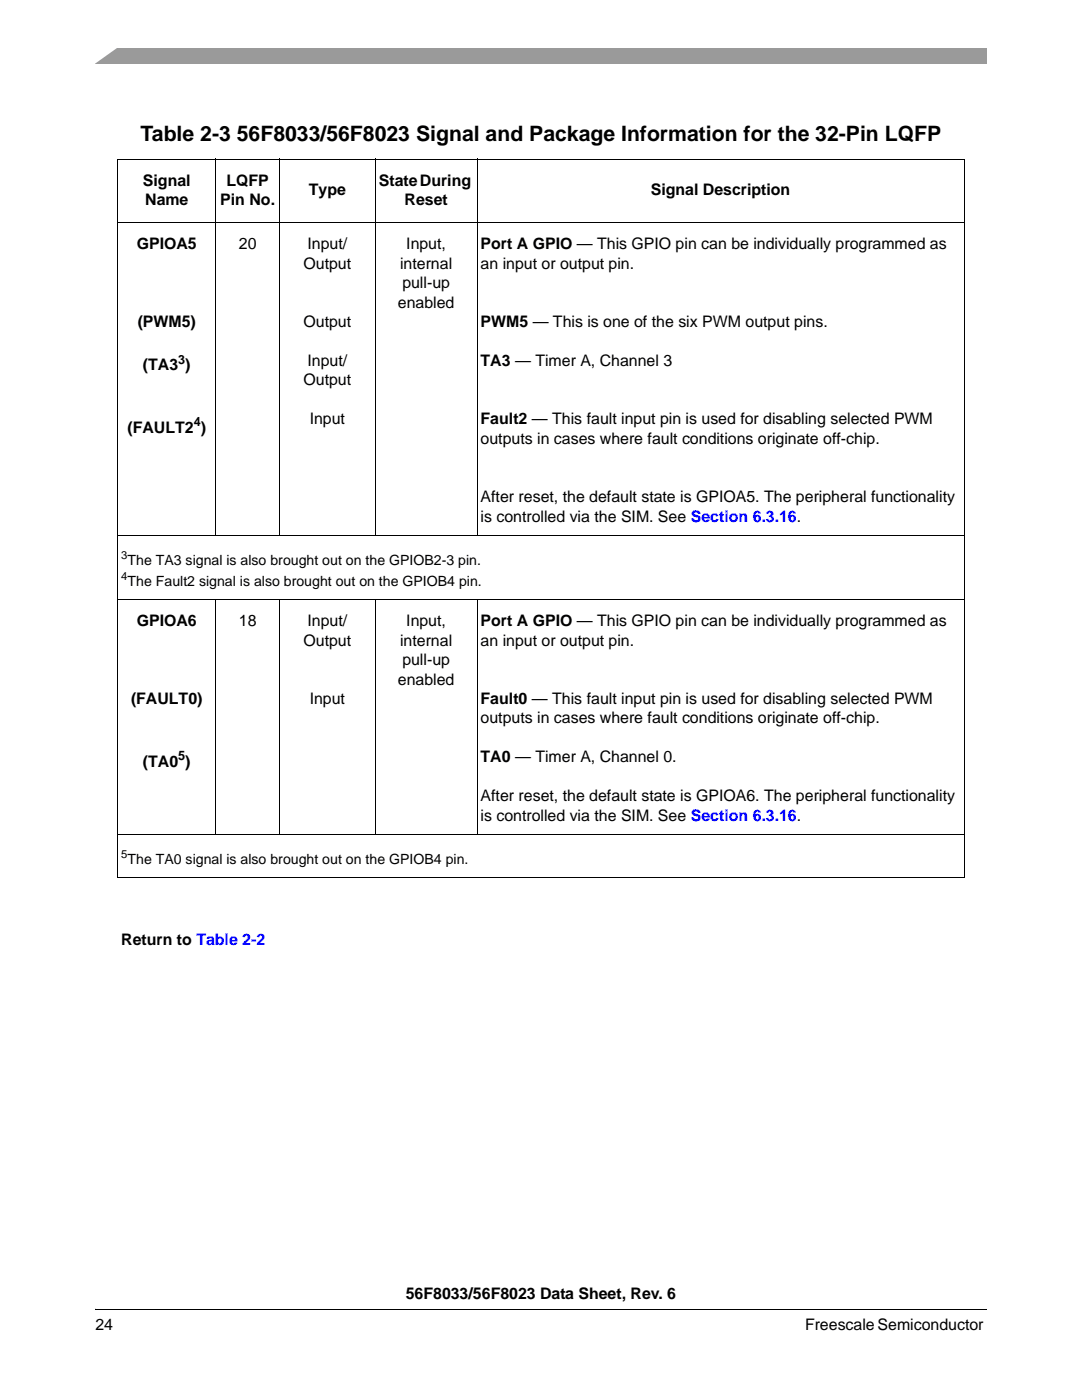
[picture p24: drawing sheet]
<svg xmlns="http://www.w3.org/2000/svg" width="216mm" height="279mm" viewBox="0 0 216 279" stroke-linecap="round" stroke-linejoin="round" font-family="sans-serif">
<defs><g id="words">
<text font-size="4.2" x="28" y="28.2">Table 2-3 56F8033/56F8023 Signal and Package Information for the 32-Pin LQFP</text>
<g font-size="3.2">
<text x="28.5" y="37">Signal</text>
<text x="29" y="40.9">Name</text>
<text x="44" y="40.9">Pin No.</text>
<text x="45.2" y="37">LQFP</text>
<text x="61.6" y="39">Type</text>
<text x="75.6" y="37">State During</text>
<text x="80.7" y="40.9">Reset</text>
<text x="129.9" y="39">Signal Description</text>
<text x="27.3" y="49.7">GPIOA5</text>
<text x="47.7" y="49.7">20</text>
<text x="60.6" y="53.6">Output</text>
<text x="61.4" y="49.7">Input/</text>
<text x="79.8" y="53.6">internal</text>
<text x="81.1" y="49.7">Input,</text>
<text x="95.9" y="49.7">Port A GPIO — This GPIO pin can be individually programmed as</text>
<text x="95.9" y="53.6">an input or output pin.</text>
<text x="80.3" y="57.5">pull-up</text>
<text x="27.5" y="65.3">(PWM5)</text>
<text x="60.6" y="65.3">Output</text>
<text x="79.4" y="61.4">enabled</text>
<text x="95.9" y="65.3">PWM5 — This is one of the six PWM output pins.</text>
<text x="28.5" y="73.9">(TA3 )</text>
<text x="60.6" y="76.9">Output</text>
<text x="61.4" y="73">Input/</text>
<text x="95.9" y="73">TA3 — Timer A, Channel 3</text>
<text x="25.4" y="86.4">(FAULT2 )</text>
<text x="61.8" y="84.7">Input</text>
<text x="95.9" y="84.7">Fault2 — This fault input pin is used for disabling selected PWM</text>
<text x="95.9" y="88.5">outputs in cases where fault conditions originate off-chip.</text>
<text x="95.9" y="100.2">After reset, the default state is GPIOA5. The peripheral functionality</text>
<text x="95.9" y="104.1">is controlled via the SIM. See Section 6.3.16.</text>
<text x="27.3" y="125">GPIOA6</text>
<text x="47.7" y="125">18</text>
<text x="61.4" y="125">Input/</text>
<text x="81.1" y="125">Input,</text>
<text x="95.9" y="125">Port A GPIO — This GPIO pin can be individually programmed as</text>
<text x="60.6" y="128.9">Output</text>
<text x="79.8" y="128.9">internal</text>
<text x="95.9" y="128.9">an input or output pin.</text>
<text x="79.4" y="136.6">enabled</text>
<text x="80.3" y="132.7">pull-up</text>
<text x="26.1" y="140.5">(FAULT0)</text>
<text x="61.8" y="140.5">Input</text>
<text x="95.9" y="140.5">Fault0 — This fault input pin is used for disabling selected PWM</text>
<text x="95.9" y="144.4">outputs in cases where fault conditions originate off-chip.</text>
<text x="28.5" y="153">(TA0 )</text>
<text x="95.9" y="152.1">TA0 — Timer A, Channel 0.</text>
<text x="95.9" y="159.9">After reset, the default state is GPIOA6. The peripheral functionality</text>
<text x="95.9" y="163.8">is controlled via the SIM. See Section 6.3.16.</text>
<text x="24.2" y="188.5">Return to Table 2-2</text>
<text x="81" y="259.3">56F8033/56F8023 Data Sheet, Rev. 6</text>
<text x="19" y="265.5">24</text>
<text x="160.6" y="265.5">Freescale Semiconductor</text>
</g>
<g font-size="2.8">
<text x="25.4" y="112.7">The TA3 signal is also brought out on the GPIOB2-3 pin.</text>
<text x="25.4" y="117">The Fault2 signal is also brought out on the GPIOB4 pin.</text>
<text x="25.4" y="172.4">The TA0 signal is also brought out on the GPIOB4 pin.</text>
</g>
<g font-size="2.5">
<text x="35.6" y="72.6">3</text>
<text x="38.7" y="85.1">4</text>
<text x="35.6" y="151.7">5</text>
</g>
<g font-size="2.2">
<text x="24.2" y="111.6">3</text>
<text x="24.2" y="115.8">4</text>
<text x="24.2" y="171.3">5</text>
</g>
</g></defs>
<path d="M19 9.5h177.8v3.2h-177.8z" fill="#9a9a9a"/>
<path d="M17.1 9.2h6.8l-5.3 3.8h-1.5z" fill="#fff"/>
<path d="M19 260.3h177.8v2.3h-177.8z" fill="#fff"/>
<path d="M19 261.2v.2z" fill="#000"/>
<g fill="none" stroke="#000" stroke-width=".2">
<path d="M23.4 31.8h169.1M23.5 31.8v12.6M43.1 31.7v75.3M55.8 31.7v75.3M74.9 31.7v75.3M95.2 31.7v75.3M192.4 31.8v12.6M23.4 44.4h169.1M23.5 44.5v130.5M192.4 44.5v130.5M23.4 106.9h169.1M23.4 119.7h169.1"/>
<path d="M43.1 119.6v47.1M55.8 119.6v47.1M74.9 119.6v47.1M95.2 119.6v47.1M23.4 166.6h169.1M23.4 175.1h169.1M19 261.3h177.8"/>
</g>
<use href="#words"/>
</svg>
